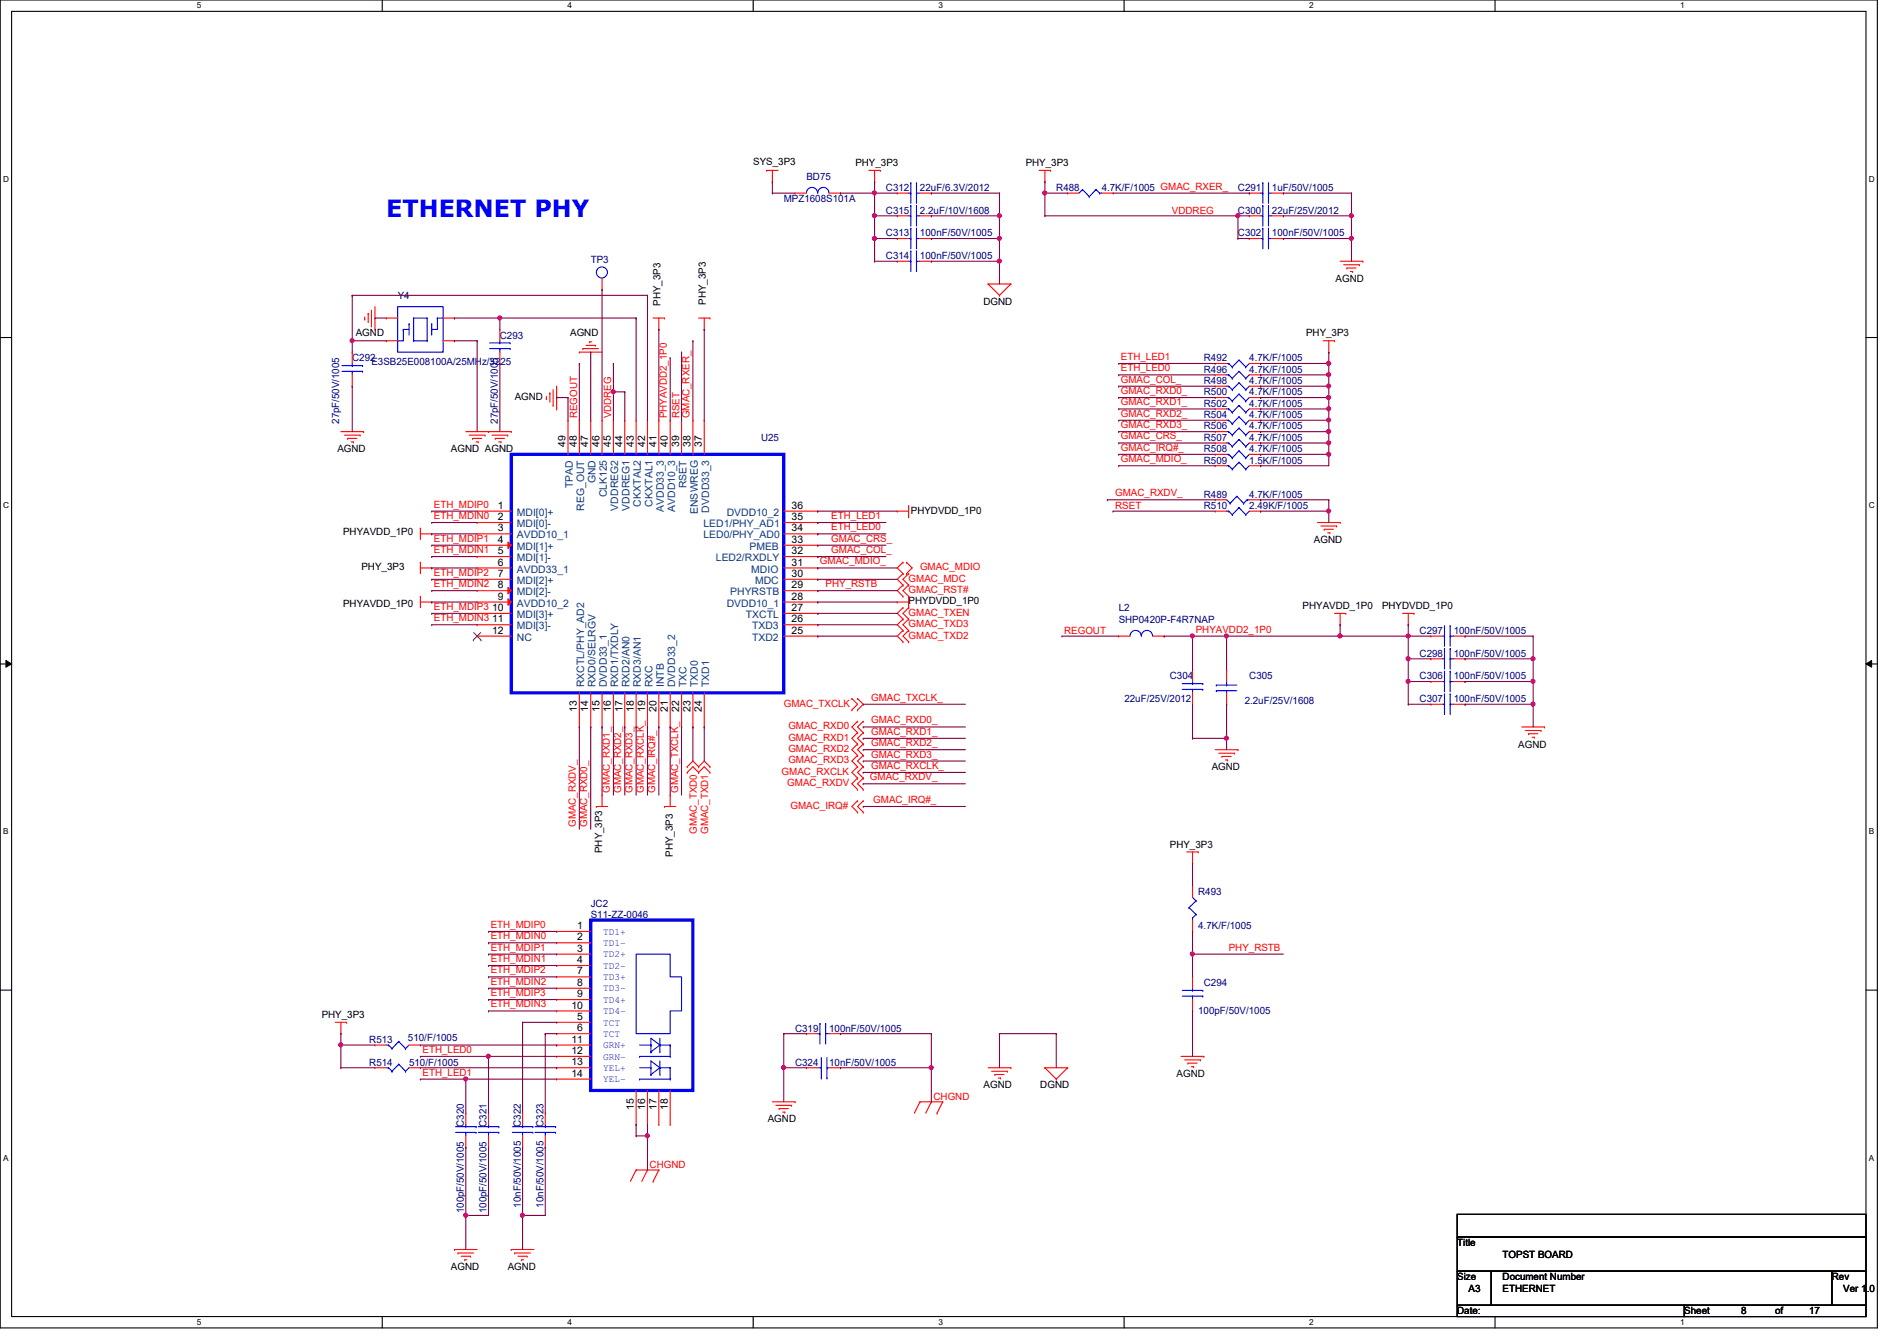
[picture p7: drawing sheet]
<svg xmlns="http://www.w3.org/2000/svg" width="297mm" height="210mm" viewBox="0 0 297 210" stroke-linecap="round" stroke-linejoin="round" font-family="sans-serif">
<defs><g id="words">
<text font-size="3.7" fill="#00f" x="60.5" y="34">ETHERNET PHY</text>
<g font-size="1.6">
<text x="117.9" y="25.8">SYS_3P3</text>
<text x="133.9" y="26">PHY_3P3</text>
<text x="160.6" y="26">PHY_3P3</text>
<text x="103.4" y="47.8" transform="rotate(-90 103.4 47.8)">PHY_3P3</text>
<text x="110.5" y="47.7" transform="rotate(-90 110.5 47.7)">PHY_3P3</text>
<text x="154" y="47.7">DGND</text>
<text x="209.1" y="44.1">AGND</text>
<text x="55.7" y="52.7">AGND</text>
<text x="89.3" y="52.7">AGND</text>
<text x="204.5" y="52.7">PHY_3P3</text>
<text x="80.6" y="62.6">AGND</text>
<text x="52.8" y="70.8">AGND</text>
<text x="70.6" y="70.8">AGND AGND</text>
<text x="88.6" y="69.9" transform="rotate(-90 88.6 69.9)">49</text>
<text x="90.3" y="69.9" transform="rotate(-90 90.3 69.9)">48</text>
<text x="92.1" y="69.9" transform="rotate(-90 92.1 69.9)">47</text>
<text x="93.9" y="69.9" transform="rotate(-90 93.9 69.9)">46</text>
<text x="95.7" y="69.9" transform="rotate(-90 95.7 69.9)">45</text>
<text x="97.4" y="69.9" transform="rotate(-90 97.4 69.9)">44</text>
<text x="99.2" y="69.9" transform="rotate(-90 99.2 69.9)">43</text>
<text x="101" y="69.9" transform="rotate(-90 101 69.9)">42</text>
<text x="102.8" y="69.9" transform="rotate(-90 102.8 69.9)">41</text>
<text x="104.6" y="69.9" transform="rotate(-90 104.6 69.9)">40</text>
<text x="106.3" y="69.9" transform="rotate(-90 106.3 69.9)">39</text>
<text x="108.1" y="69.9" transform="rotate(-90 108.1 69.9)">38</text>
<text x="109.9" y="69.9" transform="rotate(-90 109.9 69.9)">37</text>
<text x="53.7" y="83.8">PHYAVDD_1P0</text>
<text x="77.9" y="79.6">1</text>
<text x="77.9" y="81.4">2</text>
<text x="77.9" y="83.2">3</text>
<text x="123.9" y="83.2">34</text>
<text x="123.9" y="81.4">35</text>
<text x="123.9" y="79.6">36</text>
<text x="142.6" y="80.4">PHYDVDD_1P0</text>
<text x="56.6" y="89.3">PHY_3P3</text>
<text x="77.9" y="85">4</text>
<text x="77.9" y="86.7">5</text>
<text x="77.9" y="88.5">6</text>
<text x="123.9" y="86.7">32</text>
<text x="123.9" y="85">33</text>
<text x="123.9" y="88.5">31</text>
<text x="205.7" y="85">AGND</text>
<text x="53.7" y="95">PHYAVDD_1P0</text>
<text x="77" y="95.6">10</text>
<text x="77.9" y="90.3">7</text>
<text x="77.9" y="92.1">8</text>
<text x="77.9" y="93.9">9</text>
<text x="123.9" y="95.6">27</text>
<text x="123.9" y="93.9">28</text>
<text x="123.9" y="92.1">29</text>
<text x="123.9" y="90.3">30</text>
<text x="142.3" y="94.6">PHYDVDD_1P0</text>
<text x="204" y="95.3">PHYAVDD_1P0</text>
<text x="216.4" y="95.3">PHYDVDD_1P0</text>
<text x="77" y="99.2">12</text>
<text x="77" y="97.4">11</text>
<text x="123.9" y="99.2">25</text>
<text x="123.9" y="97.4">26</text>
<text x="90.3" y="111.5" transform="rotate(-90 90.3 111.5)">13</text>
<text x="92.1" y="111.5" transform="rotate(-90 92.1 111.5)">14</text>
<text x="93.9" y="111.5" transform="rotate(-90 93.9 111.5)">15</text>
<text x="95.7" y="111.5" transform="rotate(-90 95.7 111.5)">16</text>
<text x="97.4" y="111.5" transform="rotate(-90 97.4 111.5)">17</text>
<text x="99.2" y="111.5" transform="rotate(-90 99.2 111.5)">18</text>
<text x="101" y="111.5" transform="rotate(-90 101 111.5)">19</text>
<text x="102.8" y="111.5" transform="rotate(-90 102.8 111.5)">20</text>
<text x="104.6" y="111.5" transform="rotate(-90 104.6 111.5)">21</text>
<text x="106.3" y="111.5" transform="rotate(-90 106.3 111.5)">22</text>
<text x="108.1" y="111.5" transform="rotate(-90 108.1 111.5)">23</text>
<text x="109.9" y="111.5" transform="rotate(-90 109.9 111.5)">24</text>
<text x="237.7" y="117">AGND</text>
<text x="189.7" y="120.6">AGND</text>
<text x="94.3" y="133.5" transform="rotate(-90 94.3 133.5)">PHY_3P3</text>
<text x="105.4" y="134.1" transform="rotate(-90 105.4 134.1)">PHY_3P3</text>
<text x="183.2" y="132.7">PHY_3P3</text>
<text x="90.4" y="145.4">1</text>
<text x="90.4" y="147.2">2</text>
<text x="90.4" y="149">3</text>
<text x="90.4" y="150.7">4</text>
<text x="90.4" y="152.5">7</text>
<text x="90.4" y="154.3">8</text>
<text x="50.4" y="159.3">PHY_3P3</text>
<text x="89.5" y="157.9">10</text>
<text x="90.4" y="159.6">5</text>
<text x="90.4" y="156.1">9</text>
<text x="90.4" y="161.4">6</text>
<text x="89.5" y="163.2">11</text>
<text x="89.5" y="165">12</text>
<text x="89.5" y="166.8">13</text>
<text x="89.5" y="168.5">14</text>
<text x="99.2" y="173.7" transform="rotate(-90 99.2 173.7)">15</text>
<text x="101" y="173.7" transform="rotate(-90 101 173.7)">16</text>
<text x="102.8" y="173.7" transform="rotate(-90 102.8 173.7)">17</text>
<text x="104.6" y="173.7" transform="rotate(-90 104.6 173.7)">18</text>
<text x="154" y="170.3">AGND</text>
<text x="162.9" y="170.3">DGND</text>
<text x="184.2" y="168.6">AGND</text>
<text x="120.2" y="175.7">AGND</text>
<text x="228.2" y="195.1">Title</text>
<text x="235.3" y="196.8">TOPST BOARD</text>
<text x="70.6" y="198.8">AGND</text>
<text x="79.5" y="198.8">AGND</text>
<text x="228.2" y="200.4">Size</text>
<text x="230" y="202.2">A3</text>
<text x="235.3" y="200.4">Document Number</text>
<text x="235.3" y="202.2">ETHERNET</text>
<text x="286.8" y="200.4">Rev</text>
<text x="288.6" y="202.2">Ver 1.0</text>
<text x="228.2" y="205.7">Date:</text>
<text x="263.7" y="205.7">Sheet</text>
<text x="272.6" y="205.7">8</text>
<text x="278" y="205.7">of</text>
<text x="283.3" y="205.7">17</text>
</g>
<g font-size="1.6" fill="#000080">
<text x="126.3" y="28.1">BD75</text>
<text x="138.7" y="29.9">C312</text>
<text x="144.1" y="29.9">22uF/6.3V/2012</text>
<text x="165.4" y="29.9">R488</text>
<text x="172.5" y="29.9">4.7K/F/1005 GMAC_RXER_</text>
<text x="193.8" y="29.9">C291</text>
<text x="199.2" y="29.9">1uF/50V/1005</text>
<text x="122.7" y="31.7">MPZ1608S101A</text>
<text x="138.7" y="33.4">C315</text>
<text x="144.1" y="33.4">2.2uF/10V/1608</text>
<text x="193.8" y="33.4">C300</text>
<text x="199.2" y="33.4">22uF/25V/2012</text>
<text x="92.5" y="41.1">TP3</text>
<text x="138.7" y="37">C313</text>
<text x="138.7" y="40.6">C314</text>
<text x="144.1" y="37">100nF/50V/1005</text>
<text x="144.1" y="40.6">100nF/50V/1005</text>
<text x="193.8" y="37">C302</text>
<text x="199.2" y="37">100nF/50V/1005</text>
<text x="62.3" y="46.8">Y4</text>
<text x="78.3" y="53">C293</text>
<text x="55.2" y="56.6">C292</text>
<text x="58.2" y="57.1">E3SB25E008100A/25MHz/3225</text>
<text x="188.5" y="58.3">R496</text>
<text x="188.5" y="56.6">R492</text>
<text x="195.6" y="58.3">4.7K/F/1005</text>
<text x="195.6" y="56.6">4.7K/F/1005</text>
<text x="188.5" y="65.4">R504</text>
<text x="188.5" y="61.9">R500</text>
<text x="188.5" y="63.7">R502</text>
<text x="188.5" y="60.1">R498</text>
<text x="195.6" y="65.4">4.7K/F/1005</text>
<text x="195.6" y="61.9">4.7K/F/1005</text>
<text x="195.6" y="63.7">4.7K/F/1005</text>
<text x="195.6" y="60.1">4.7K/F/1005</text>
<text x="53.1" y="66.3" transform="rotate(-90 53.1 66.3)">27pF/50V/1005</text>
<text x="78" y="66.3" transform="rotate(-90 78 66.3)">27pF/50V/1005</text>
<text x="119.2" y="69">U25</text>
<text x="188.5" y="69">R507</text>
<text x="188.5" y="70.8">R508</text>
<text x="188.5" y="67.2">R506</text>
<text x="195.6" y="69">4.7K/F/1005</text>
<text x="195.6" y="70.8">4.7K/F/1005</text>
<text x="195.6" y="67.2">4.7K/F/1005</text>
<text x="188.5" y="77.9">R489</text>
<text x="188.5" y="72.6">R509</text>
<text x="195.6" y="77.9">4.7K/F/1005</text>
<text x="195.6" y="72.6">1.5K/F/1005</text>
<text x="188.5" y="79.7">R510</text>
<text x="195.6" y="79.7">2.49K/F/1005</text>
<text x="175.2" y="95.7">L2</text>
<text x="175.2" y="97.5">SHP0420P-F4R7NAP</text>
<text x="222.3" y="99.2">C297</text>
<text x="227.6" y="99.2">100nF/50V/1005</text>
<text x="183.2" y="106.3">C304</text>
<text x="195.6" y="106.3">C305</text>
<text x="222.3" y="106.3">C306</text>
<text x="222.3" y="102.8">C298</text>
<text x="227.6" y="106.3">100nF/50V/1005</text>
<text x="227.6" y="102.8">100nF/50V/1005</text>
<text x="176.1" y="109.9">22uF/25V/2012</text>
<text x="194.9" y="110.2">2.2uF/25V/1608</text>
<text x="222.3" y="109.9">C307</text>
<text x="227.6" y="109.9">100nF/50V/1005</text>
<text x="92.5" y="141.9">JC2</text>
<text x="92.5" y="143.7">S11-ZZ-0046</text>
<text x="187.6" y="140.1">R493</text>
<text x="187.6" y="145.5">4.7K/F/1005</text>
<text x="188.5" y="154.3">C294</text>
<text x="124.5" y="161.5">C319</text>
<text x="129.8" y="161.5">100nF/50V/1005</text>
<text x="187.6" y="158.8">100pF/50V/1005</text>
<text x="57.8" y="163.2">R513</text>
<text x="57.8" y="166.8">R514</text>
<text x="63.9" y="162.9">510/F/1005</text>
<text x="64" y="166.8">510/F/1005</text>
<text x="124.5" y="166.8">C324</text>
<text x="129.8" y="166.8">10nF/50V/1005</text>
<text x="72.6" y="176.4" transform="rotate(-90 72.6 176.4)">C320</text>
<text x="76.2" y="176.4" transform="rotate(-90 76.2 176.4)">C321</text>
<text x="81.5" y="176.4" transform="rotate(-90 81.5 176.4)">C322</text>
<text x="85.1" y="176.4" transform="rotate(-90 85.1 176.4)">C323</text>
<text x="72.6" y="189.9" transform="rotate(-90 72.6 189.9)">100pF/50V/1005</text>
<text x="76.2" y="189.9" transform="rotate(-90 76.2 189.9)">100pF/50V/1005</text>
<text x="81.5" y="189" transform="rotate(-90 81.5 189)">10nF/50V/1005</text>
<text x="85.1" y="189" transform="rotate(-90 85.1 189)">10nF/50V/1005</text>
</g>
<g font-size="1.6" fill="#f00">
<text x="183.5" y="33.4">VDDREG</text>
<text x="175.5" y="58.1">ETH_LED0</text>
<text x="175.5" y="59.9">GMAC_COL_</text>
<text x="175.5" y="56.3">ETH_LED1</text>
<text x="90.4" y="65.4" transform="rotate(-90 90.4 65.4)">REGOUT</text>
<text x="95.7" y="65.4" transform="rotate(-90 95.7 65.4)">VDDREG</text>
<text x="104.4" y="65.4" transform="rotate(-90 104.4 65.4)">PHYAVDD2_1P0</text>
<text x="106.4" y="65.4" transform="rotate(-90 106.4 65.4)">RSET</text>
<text x="107.9" y="65.4" transform="rotate(-90 107.9 65.4)">GMAC_RXER_</text>
<text x="175.5" y="61.7">GMAC_RXD0_</text>
<text x="175.5" y="63.5">GMAC_RXD1_</text>
<text x="175.5" y="65.2">GMAC_RXD2_</text>
<text x="175.5" y="67">GMAC_RXD3_</text>
<text x="175.5" y="68.8">GMAC_CRS_</text>
<text x="175.5" y="70.6">GMAC_IRQ#_</text>
<text x="174.6" y="77.7">GMAC_RXDV_</text>
<text x="175.5" y="72.3">GMAC_MDIO_</text>
<text x="67.9" y="79.5">ETH_MDIP0</text>
<text x="67.9" y="81.2">ETH_MDIN0</text>
<text x="130.2" y="81.2">ETH_LED1</text>
<text x="130.2" y="83">ETH_LED0</text>
<text x="174.6" y="79.7">RSET</text>
<text x="67.9" y="84.8">ETH_MDIP1</text>
<text x="67.9" y="86.6">ETH_MDIN1</text>
<text x="128.4" y="88.3">GMAC_MDIO_</text>
<text x="130.2" y="84.8">GMAC_CRS_</text>
<text x="130.2" y="86.6">GMAC_COL_</text>
<text x="144.1" y="89.3">GMAC_MDIO</text>
<text x="67.9" y="90.1">ETH_MDIP2</text>
<text x="67.9" y="91.9">ETH_MDIN2</text>
<text x="67.9" y="95.5">ETH_MDIP3</text>
<text x="129.3" y="91.9">PHY_RSTB</text>
<text x="142.3" y="91.1">GMAC_MDC</text>
<text x="142.3" y="92.8">GMAC_RST#</text>
<text x="67.9" y="97.2">ETH_MDIN3</text>
<text x="142.3" y="96.4">GMAC_TXEN</text>
<text x="142.3" y="98.2">GMAC_TXD3</text>
<text x="142.3" y="99.9">GMAC_TXD2</text>
<text x="166.6" y="99.2">REGOUT</text>
<text x="187.2" y="99">PHYAVDD2_1P0</text>
<text x="122.7" y="110.6">GMAC_TXCLK</text>
<text x="136.4" y="109.7">GMAC_TXCLK_</text>
<text x="136.4" y="113.2">GMAC_RXD0_</text>
<text x="123.4" y="114.2">GMAC_RXD0</text>
<text x="123.4" y="116">GMAC_RXD1</text>
<text x="123.4" y="117.7">GMAC_RXD2</text>
<text x="123.4" y="119.5">GMAC_RXD3</text>
<text x="136.4" y="115">GMAC_RXD1_</text>
<text x="136.4" y="116.8">GMAC_RXD2_</text>
<text x="136.4" y="118.6">GMAC_RXD3_</text>
<text x="95.5" y="124.1" transform="rotate(-90 95.5 124.1)">GMAC_RXD1_</text>
<text x="97.3" y="124.1" transform="rotate(-90 97.3 124.1)">GMAC_RXD2_</text>
<text x="99.1" y="124.1" transform="rotate(-90 99.1 124.1)">GMAC_RXD3_</text>
<text x="100.8" y="124.1" transform="rotate(-90 100.8 124.1)">GMAC_RXCLK_</text>
<text x="102.6" y="124.1" transform="rotate(-90 102.6 124.1)">GMAC_IRQ#_</text>
<text x="106.2" y="124.1" transform="rotate(-90 106.2 124.1)">GMAC_TXCLK_</text>
<text x="122.4" y="121.3">GMAC_RXCLK</text>
<text x="123.3" y="123.1">GMAC_RXDV</text>
<text x="136.2" y="122.1">GMAC_RXDV_</text>
<text x="136.4" y="120.4">GMAC_RXCLK_</text>
<text x="136.7" y="125.7">GMAC_IRQ#_</text>
<text x="90.2" y="129.5" transform="rotate(-90 90.2 129.5)">GMAC_RXDV_</text>
<text x="91.9" y="129.5" transform="rotate(-90 91.9 129.5)">GMAC_RXD0_</text>
<text x="109.1" y="130.5" transform="rotate(-90 109.1 130.5)">GMAC_TXD0</text>
<text x="110.9" y="130.5" transform="rotate(-90 110.9 130.5)">GMAC_TXD1</text>
<text x="123.8" y="126.6">GMAC_IRQ#</text>
<text x="76.8" y="145.2">ETH_MDIP0</text>
<text x="76.8" y="147">ETH_MDIN0</text>
<text x="76.8" y="148.8">ETH_MDIP1</text>
<text x="192.4" y="148.8">PHY_RSTB</text>
<text x="76.8" y="150.6">ETH_MDIN1</text>
<text x="76.8" y="152.4">ETH_MDIP2</text>
<text x="76.8" y="154.1">ETH_MDIN2</text>
<text x="76.8" y="155.9">ETH_MDIP3</text>
<text x="76.8" y="157.7">ETH_MDIN3</text>
<text x="66.2" y="164.8">ETH_LED0</text>
<text x="66.2" y="168.4">ETH_LED1</text>
<text x="146.2" y="172.1">CHGND</text>
<text x="101.7" y="182.8">CHGND</text>
</g>
<g font-size="1.6" fill="#004080">
<text x="89.7" y="76.4" transform="rotate(-90 89.7 76.4)">TPAD</text>
<text x="93.3" y="75.6" transform="rotate(-90 93.3 75.6)">GND</text>
<text x="95" y="77.9" transform="rotate(-90 95 77.9)">CLK125</text>
<text x="107.5" y="76.4" transform="rotate(-90 107.5 76.4)">RSET</text>
<text x="80.9" y="80.7">MDI[0]+</text>
<text x="80.9" y="82.5">MDI[0]-</text>
<text x="91.5" y="79.9" transform="rotate(-90 91.5 79.9)">REG_OUT</text>
<text x="96.8" y="79.9" transform="rotate(-90 96.8 79.9)">VDDREG2</text>
<text x="98.6" y="79.9" transform="rotate(-90 98.6 79.9)">VDDREG1</text>
<text x="100.4" y="79.3" transform="rotate(-90 100.4 79.3)">CKXTAL2</text>
<text x="102.1" y="79.3" transform="rotate(-90 102.1 79.3)">CKXTAL1</text>
<text x="103.9" y="80.1" transform="rotate(-90 103.9 80.1)">AVDD33_3</text>
<text x="105.7" y="80.1" transform="rotate(-90 105.7 80.1)">AVDD10_3</text>
<text x="109.3" y="80.5" transform="rotate(-90 109.3 80.5)">ENSWREG</text>
<text x="110.1" y="82.5">LED1/PHY_AD1</text>
<text x="111" y="80.2" transform="rotate(-90 111 80.2)">DVDD33_3</text>
<text x="113.8" y="80.7">DVDD10_2</text>
<text x="80.9" y="84.3">AVDD10_1</text>
<text x="80.9" y="86.1">MDI[1]+</text>
<text x="80.9" y="87.8">MDI[1]-</text>
<text x="80.9" y="89.6">AVDD33_1</text>
<text x="110.1" y="84.3">LED0/PHY_AD0</text>
<text x="112.1" y="87.8">LED2/RXDLY</text>
<text x="117.3" y="86.1">PMEB</text>
<text x="117.6" y="89.6">MDIO</text>
<text x="80.9" y="91.4">MDI[2]+</text>
<text x="80.9" y="93.2">MDI[2]-</text>
<text x="80.9" y="95">AVDD10_2</text>
<text x="113.8" y="95">DVDD10_1</text>
<text x="114.3" y="93.2">PHYRSTB</text>
<text x="118.2" y="91.4">MDC</text>
<text x="80.9" y="100.3">NC</text>
<text x="80.9" y="96.7">MDI[3]+</text>
<text x="80.9" y="98.5">MDI[3]-</text>
<text x="116.8" y="96.7">TXCTL</text>
<text x="117.8" y="100.3">TXD2</text>
<text x="117.8" y="98.5">TXD3</text>
<text x="91.5" y="107.6" transform="rotate(-90 91.5 107.6)">RXCTL/PHY_AD2</text>
<text x="93.3" y="107.6" transform="rotate(-90 93.3 107.6)">RXD0/SELRGV</text>
<text x="95" y="107.6" transform="rotate(-90 95 107.6)">DVDD33_1</text>
<text x="96.8" y="107.6" transform="rotate(-90 96.8 107.6)">RXD1/TXDLY</text>
<text x="98.6" y="107.6" transform="rotate(-90 98.6 107.6)">RXD2/AN0</text>
<text x="100.4" y="107.6" transform="rotate(-90 100.4 107.6)">RXD3/AN1</text>
<text x="102.1" y="107.6" transform="rotate(-90 102.1 107.6)">RXC</text>
<text x="103.9" y="107.6" transform="rotate(-90 103.9 107.6)">INTB</text>
<text x="105.7" y="107.6" transform="rotate(-90 105.7 107.6)">DVDD33_2</text>
<text x="107.5" y="107.6" transform="rotate(-90 107.5 107.6)">TXC</text>
<text x="109.3" y="107.6" transform="rotate(-90 109.3 107.6)">TXD0</text>
<text x="111" y="107.6" transform="rotate(-90 111 107.6)">TXD1</text>
</g>
<g font-size="1.6" fill="#00f">
<text x="94.4" y="149.9">TD2+</text>
<text x="94.4" y="146.3">TD1+</text>
<text x="94.4" y="148.1">TD1-</text>
<text x="94.4" y="151.6">TD2-</text>
<text x="94.4" y="155.2">TD3-</text>
<text x="94.4" y="153.4">TD3+</text>
<text x="94.4" y="160.5">TCT</text>
<text x="94.4" y="157">TD4+</text>
<text x="94.4" y="158.7">TD4-</text>
<text x="94.4" y="162.3">TCT</text>
<text x="94.4" y="164.1">GRN+</text>
<text x="94.4" y="165.9">GRN-</text>
<text x="94.4" y="167.6">YEL+</text>
<text x="94.4" y="169.4">YEL-</text>
</g>
<g font-size="1.3">
<text x="30.8" y="1.3">5</text>
<text x="88.9" y="1.3">4</text>
<text x="146.9" y="1.3">3</text>
<text x="205" y="1.3">2</text>
<text x="263.1" y="1.3">1</text>
<text x=".5" y="28.4">D</text>
<text x="292.6" y="28.4">D</text>
<text x=".5" y="79.5">C</text>
<text x="292.6" y="79.5">C</text>
<text x=".5" y="130.6">B</text>
<text x="292.6" y="130.6">B</text>
<text x=".5" y="181.7">A</text>
<text x="292.6" y="181.7">A</text>
<text x="30.8" y="207.4">5</text>
<text x="88.9" y="207.4">4</text>
<text x="146.9" y="207.4">3</text>
<text x="205" y="207.4">2</text>
<text x="263.1" y="207.4">1</text>
</g>
</g></defs>
<path d="M0 0h294v207.9h-294zM1.8 1.8h290.4v204.3h-290.4z" fill="none" stroke="#000" stroke-width=".17"/>
<g fill="#fff">
<path d="M30.8 .2h.7v1.4h-.7z"/>
<path d="M30.8 206.2h.7v1.4h-.7z"/>
</g>
<path d="M59.9 0v1.8M59.9 206.1v1.8" fill="none" stroke="#000" stroke-width=".17"/>
<g fill="#fff">
<path d="M88.9 .2h.6v1.4h-.6z"/>
<path d="M88.9 206.2h.6v1.4h-.6z"/>
</g>
<path d="M117.9 0v1.8M117.9 206.1v1.8" fill="none" stroke="#000" stroke-width=".17"/>
<g fill="#fff">
<path d="M146.9 .2h.7v1.4h-.7z"/>
<path d="M146.9 206.2h.7v1.4h-.7z"/>
</g>
<path d="M176 0v1.8M176 206.1v1.8" fill="none" stroke="#000" stroke-width=".17"/>
<g fill="#fff">
<path d="M205 .2h.7v1.4h-.7z"/>
<path d="M205 206.2h.7v1.4h-.7z"/>
</g>
<path d="M234.1 0v1.8M234.1 206.1v1.8" fill="none" stroke="#000" stroke-width=".17"/>
<g fill="#fff">
<path d="M263.1 .2h.7v1.4h-.7z"/>
<path d="M263.1 206.2h.7v1.4h-.7z"/>
<path d="M.5 27.3h.9v1.4h-.9z"/>
<path d="M292.6 27.3h.9v1.4h-.9z"/>
<path d="M.5 78.4h.9v1.4h-.9z"/>
<path d="M292.6 78.4h.9v1.4h-.9z"/>
</g>
<path d="M0 52.8h1.8M292.2 52.8h1.8" fill="none" stroke="#000" stroke-width=".17"/>
<g fill="#fff">
<path d="M.5 129.5h.8v1.4h-.8z"/>
<path d="M292.6 129.5h.9v1.4h-.9z"/>
</g>
<path d="M0 103.9h1.8M292.2 103.9h1.8" fill="none" stroke="#000" stroke-width=".17"/>
<path d="M.9 103.4l.9 .5-.9 .5zM292.2 103.9l.9-.5v1z" fill="#000"/>
<path d="M.9 103.4l.9 .5-.9 .5zM292.2 103.9l.9-.5v1z" fill="none" stroke="#000" stroke-width=".16"/>
<g fill="#fff">
<path d="M.5 180.5h.8v1.4h-.8z"/>
<path d="M292.6 180.5h.9v1.4h-.9z"/>
</g>
<path d="M0 155h1.8M292.2 155h1.8M228.2 190.1h64v3.5h-64zM228.2 193.6h64v5.4h-64zM228.2 199h5.3v5.3h-5.3zM233.5 199h53.3v5.3h-53.3zM286.8 199h5.4v5.3h-5.4zM228.2 204.3h35.5v1.8h-35.5zM263.7 204.3h28.5v1.8h-28.5z" fill="none" stroke="#000" stroke-width=".17"/>
<g fill="none" stroke="#f00" stroke-width=".17">
<path d="M120.1 26.7h.1M120.1 26.7h1.7M120.9 28.4h.1M120.9 26.7v1.7M124.5 30.2h.1M124.5 30.2h1.8M129.8 30.2h1.8M131.6 30.2h.1M136.1 26.7h1.7M136.9 28.4h.1M136.9 26.7v1.7M137.8 26.7h.1"/>
<path d="M140.5 30.2h.1M140.5 33.8h.1M140.5 30.2h1.8M140.5 33.8h1.8M144.1 30.2h1.7M144.1 33.8h1.7M145.8 30.2h.1M145.8 33.8h.1M162.7 26.7h1.8M163.6 28.4h.1M163.6 26.7v1.7M164.5 26.7h.1"/>
<path d="M167.2 30.2h.1M167.2 30.2h1.7M172.5 30.2h1.8M174.3 30.2h.1M195.6 30.2h.1M195.6 33.8h.1M195.6 30.2h1.8M195.6 33.8h1.8M199.2 30.2h1.8M199.2 33.8h1.8M201 30.2h.1M201 33.8h.1"/>
<path d="M55.2 55.1h.1M55.2 55.1v1.8M55.2 58.7v1.8M57.1 50h.1M57.1 49.6v.4M57.7 49.1h.1M57.7 49.1v1.4M58.2 51h.1M58.2 48.6v2.4M58.7 51.6h.1M58.7 48v3.6M90.7 55.1h.1"/>
<path d="M90.7 55.1h3.6M91.3 54.6h.1M91.3 54.6h2.4M91.8 54.1h1.4M92.3 53.5h.1M92.3 53.5h.4M93.2 54.1h.1M102.3 49.8h1.8M103.2 51.6h.1M103.2 49.8v1.8M104.1 49.8h.1M109.4 49.8h1.8"/>
<path d="M110.3 51.6h.1M110.3 49.8v1.8M111.2 49.8h.1M154.7 44.4h.1M154.7 44.4h3.6M154.7 44.4l1.8 1.8M156.5 46.2h.1M158.3 44.4h.1M158.3 44.4l-1.8 1.8M190.3 58.7h.1M190.3 56.9h.1M190.3 58.7h1.8"/>
<path d="M190.3 56.9h1.8M195.6 58.7h1.8M195.6 56.9h1.8M197.4 58.7h.1M197.4 56.9h.1M207.2 53.3h1.8M208.1 55.1h.1M208.1 53.3v1.8M209 53.3h.1M209.8 40.9h3.6M210.4 41.4h2.4M210.9 42h.1"/>
<path d="M210.9 42h1.4M211.5 42.5h.3M211.8 42.5h.1M212.8 41.4h.1M213.4 40.9h.1M53.4 67.6h3.5M53.9 68.1h2.5M54.4 68.6h.1M54.4 68.6h1.5M55 69.2h.3M55.2 60.5h.1M55.3 69.2h.1"/>
<path d="M56.4 68.1h.1M56.9 67.6h.1M72.9 67.6h7.1M73.5 68.1h2.4M74 68.6h.1M74 68.6h1.4M74.5 69.2h.4M74.9 69.2h.1M75.9 68.1h.1M76.5 67.6h.1M77 68.1h2.5M77.6 68.6h.1"/>
<path d="M77.6 68.6h1.4M78.1 69.2h.3M78.4 69.2h.1M79.5 68.1h.1M80 67.6h.1M85.6 62.4h.1M85.6 62.1v.3M86.1 61.5h.1M86.1 61.5v1.4M86.6 63.5h.1M86.6 61v2.5M87.2 64h.1"/>
<path d="M87.2 60.5v3.5M142.3 79.1v1.8M190.3 69.3h.1M190.3 78.2h.1M190.3 65.8h.1M190.3 71.1h.1M190.3 69.3h1.8M190.3 78.2h1.8M190.3 65.8h1.8M190.3 71.1h1.8M195.6 69.3h1.8M195.6 78.2h1.8"/>
<path d="M195.6 65.8h1.8M195.6 71.1h1.8M197.4 69.3h.1M197.4 78.2h.1M197.4 65.8h.1M197.4 71.1h.1M65.8 82.7h.1M65.8 88h.1M65.8 93.3h.1M65.8 83.6h1.8M65.8 82.7v1.8M65.8 88v1.8"/>
<path d="M65.8 93.3v1.8M65.8 88.9h1.8M65.8 94.2h1.8M67.6 83.6h.1M67.6 88.9h.1M67.6 94.2h.1M74.7 80h.1M74.7 81.8h.1M74.7 83.6h.1M74.7 81.8h5.3M74.7 80h5.3M74.7 83.6h5.3"/>
<path d="M140.5 80h.1M140.5 94.2h.1M140.5 80h1.8M140.5 94.2h1.8M141.4 88h.1M141.4 89.8h.1M141.4 91.6h.1M141.4 93.3h.1M141.4 96.9h.1M141.4 95.1h.1M141.4 98.7h.1M141.4 88l-.9 .9 .9 .9"/>
<path d="M141.4 89.8l-.9 .9 .9 .9M141.4 91.6l-.9 .9 .9 .8M141.4 95.1l-.9 .9 .9 .9M141.4 96.9l-.9 .9 .9 .9M141.4 98.7l-.9 .9 .9 .9M141.9 88h.1M141.9 89.8h.1M141.9 88l.9 .9-.9 .9M142.3 80.9h.1M142.3 95.1h.1M142.3 89.8h.1M142.3 91.6h.1"/>
<path d="M142.3 93.3h.1M142.3 96.9h.1M142.3 98.7h.1M142.3 93.3v1.8M142.3 89.8l-.9 .9 .9 .9M142.3 91.6l-.9 .9 .9 .8M142.3 95.1l-.9 .9 .9 .9M142.3 96.9l-.9 .9 .9 .9M142.3 98.7l-.9 .9 .9 .9M175.2 99.6h.1M175.2 99.6h1.7M180.5 99.6h1.8"/>
<path d="M182.3 99.6h.1M190.3 80h.1M190.3 80h1.8M195.6 80h1.8M197.4 80h.1M206.3 81.8h3.5M206.8 82.3h2.5M207.3 82.8h.1M207.3 82.8h1.5M207.9 83.4h.3M208.2 83.4h.1M209 96h1.7"/>
<path d="M209.3 82.3h.1M209.8 81.8h.1M209.8 97.8h.1M209.8 96v1.8M210.7 96h.1M219.6 96h1.8M220.5 97.8h.1M220.5 96v1.8M221.4 96h.1M133.4 109.3h.1M133.4 111.1h.1M133.4 109.3l.9 .9-.9 .9"/>
<path d="M134.3 111.1h.1M134.3 109.3h.1M134.3 112.9h.1M134.3 114.7h.1M134.3 116.5h.1M134.3 118.2h.1M134.3 109.3l.9 .9-.9 .9M134.3 112.9l-.9 .9 .9 .9M134.3 114.7l-.9 .9 .9 .9M134.3 116.5l-.9 .8 .9 .9M134.3 118.2l-.9 .9 .9 .9M135.2 112.9h.1"/>
<path d="M135.2 114.7h.1M135.2 116.5h.1M135.2 118.2h.1M135.2 112.9l-.9 .9 .9 .9M135.2 114.7l-.9 .9 .9 .9M135.2 116.5l-.9 .8 .9 .9M135.2 118.2l-.9 .9 .9 .9M141.4 100.5h.1M142.3 100.5h.1M186.7 104.9h.1M186.7 110.2h.1M186.7 104.9v1.8"/>
<path d="M186.7 108.5v1.7M190.3 117.3h3.5M190.8 117.9h2.5M191.3 118.4h.1M191.3 118.4h1.5M191.9 119h.3M192.2 119h.1M193.3 117.9h.1M193.8 117.3h.1M224.1 106.7h.1M224.1 110.2h.1M224.1 106.7h1.7"/>
<path d="M224.1 110.2h1.7M227.6 106.7h1.8M227.6 110.2h1.8M229.4 106.7h.1M229.4 110.2h.1M238.3 113.8h3.5M238.8 114.3h2.5M239.3 114.9h.1M239.3 114.9h1.5M239.9 115.4h.3M240.2 115.4h.1M241.3 114.3h.1"/>
<path d="M241.8 113.8h.1M93.4 126.2h.1M93.4 126.2h1.8M94.3 124.5h.1M94.3 124.5v1.7M104.1 126.2h.1M104.1 126.2h1.7M104.9 124.5h.1M104.9 124.5v1.7M107.6 120h.1M107.6 120.9h.1M107.6 120l.9-.9 .9 .9"/>
<path d="M107.6 120.9l.9-.9 .9 .9M109.4 120h.1M109.4 120.9h.1M109.4 120l.9-.9 .9 .9M109.4 120.9l.9-.9 .9 .9M111.2 120h.1M111.2 120.9h.1M134.3 120h.1M134.3 121.8h.1M134.3 123.6h.1M134.3 125.3h.1M134.3 127.1h.1"/>
<path d="M134.3 120l-.9 .9 .9 .9M134.3 121.8l-.9 .9 .9 .9M134.3 125.3l-.9 .9 .9 .9M135.2 120h.1M135.2 121.8h.1M135.2 123.6h.1M135.2 125.3h.1M135.2 127.1h.1M135.2 120l-.9 .9 .9 .9M135.2 121.8l-.9 .9 .9 .9M135.2 125.3l-.9 .9 .9 .9M185.8 133.3h1.8"/>
<path d="M186.7 135.1h.1M186.7 138.7h.1M186.7 133.3v1.8M186.7 138.7v1.8M187.6 133.3h.1M186.7 145.8h.1M186.7 144v1.8M52.5 160h1.8M53.4 161.8h.1M53.4 160v1.8M54.3 160h.1M58.7 163.6h.1"/>
<path d="M58.7 167.1h.1M58.7 167.1h1.8M58.7 163.6h1.8M64 167.1h1.8M64 163.6h1.8M65.8 163.6h.1M65.8 167.1h.1M76.5 174.2h.1M76.5 179.6h.1M76.5 174.2v1.8M76.5 177.8v1.8M85.4 174.2h.1"/>
<path d="M85.4 179.6h.1M85.4 174.2v1.8M85.4 177.8v1.8M120.9 172.5h3.6M121.5 173h2.4M122 173.5h.1M122 173.5h1.4M122.6 174.1h.3M122.9 174.1h.1M123.9 173h.1M124.5 172.5h.1M126.3 161.8h.1"/>
<path d="M126.3 161.8h1.8M129.8 161.8h1.8M131.6 161.8h.1M144.1 172.5h.1M144.1 172.5h3.5M144.1 172.5l-.9 1.7M145.8 172.5h.1M145.8 172.5l-.9 1.7M146.7 174.2h.1M147.6 172.5h.1M147.6 172.5l-.9 1.7M154.7 167.1h3.6"/>
<path d="M155.3 167.7h2.4M155.8 168.2h.1M155.8 168.2h1.4M156.3 168.7h.4M156.7 168.7h.1M157.7 167.7h.1M158.3 167.1h.1M163.6 167.1h.1M163.6 167.1h3.6M163.6 167.1l1.8 1.8M165.4 168.9h.1M167.2 167.1h.1"/>
<path d="M167.2 167.1l-1.8 1.8M185 165.4h3.5M185.5 165.9h2.5M186 166.4h.1M186 166.4h1.4M186.6 167h.3M186.9 167h.1M188 165.9h.1M188.5 165.4h.1M71.2 195.6h.1M71.2 195.6h3.5M71.7 196.1h.1"/>
<path d="M71.7 196.1h2.5M72.2 196.6h1.5M72.8 197.2h.1M72.8 197.2h.3M73.7 196.6h.1M80 195.6h.1M80 195.6h3.6M80.6 196.1h.1M80.6 196.1h2.5M81.1 196.6h1.4M81.7 197.2h.1M81.7 197.2h.3"/>
<path d="M82.5 196.6h.1M99.6 183.1h.1M99.6 183.1l-.9 1.8M99.6 183.1h3.6M101.4 183.1h.1M101.4 183.1l-.9 1.8M102.3 184.9h.1M103.2 183.1h.1M103.2 183.1l-.9 1.8"/>
</g>
<g fill="none" stroke="#00f" stroke-width=".17">
<path d="M126.3 30.2a.87 .87 0 0 1 .8-.9 .87 .87 0 0 1 .9 .9M128.1 30.2a.87 .87 0 0 1 .8-.9 .87 .87 0 0 1 .9 .9M142.3 30.2h.3M142.3 33.8h.3M142.6 30.2h.1M142.6 28.6h.1M142.6 33.8h.1M142.6 32.2h.1M142.6 28.6v3.2M142.6 32.2v3.2M143.5 28.6h.1M143.5 30.2h.1"/>
<path d="M143.5 32.2h.1M143.5 33.8h.1M143.5 30.2h.6M143.5 28.6v3.2M143.5 32.2v3.2M143.5 33.8h.6M169.5 29.7h.1M169.5 29.7l-.6 .5M169.5 29.7l1.1 1.1M170.6 30.8h.1M171.6 29.7h.1M171.6 29.7l-1 1.1"/>
<path d="M171.6 29.7l.6 .5M172.2 30.2h.1M172.2 30.2h.3M172.5 30.2h.1M197.4 30.2h.3M197.4 33.8h.3M197.7 30.2h.1M197.7 28.6h.1M197.7 33.8h.1M197.7 32.2h.1M197.7 28.6v3.2M197.7 32.2v3.2"/>
<path d="M198.6 28.6h.1M198.6 30.2h.1M198.6 32.2h.1M198.6 33.8h.1M198.6 30.2h.6M198.6 28.6v3.2M198.6 32.2v3.2M198.6 33.8h.6M53.5 58.1h3.3M53.5 57.2h3.3M55.2 57.2h.1M55.2 58.1h.1"/>
<path d="M55.2 56.9v.3M55.2 58.1v.6M56.8 58.1h.1M56.8 57.2h.1M192.1 58.7h.1M192.1 56.9h.1M192.1 58.7h.3M192.1 56.9h.3M192.4 58.7h.1M192.4 56.9h.1M192.4 58.7l.6 .5M192.4 56.9l.6 .5"/>
<path d="M193 59.2h.1M193 57.4h.1M194 58.1h.1M194 56.3h.1M194 58.1l1.1 1.1M194 58.1l-1 1.1M194 56.3l1.1 1.1M194 56.3l-1 1.1M195.1 59.2h.1M195.1 57.4h.1M195.6 58.7l-.5 .5M195.6 56.9l-.5 .5"/>
<path d="M192.1 69.3h.1M192.1 65.8h.1M192.1 71.1h.1M192.1 69.3h.3M192.1 78.2l.5 .6M192.1 65.8h.3M192.1 71.1h.3M192.4 69.3h.1M192.4 65.8h.1M192.4 71.1h.1M192.4 69.3l.6 .6M192.4 65.8l.6 .5"/>
<path d="M192.4 71.1l.6 .6M192.6 78.8h.1M193 69.9h.1M193 66.3h.1M193 71.7h.1M193.7 77.7h.1M193.7 77.7l-1.1 1.1M193.7 77.7l1 1.1M194 68.8h.1M194 65.2h.1M194 70.6h.1M194 79.5h.1"/>
<path d="M194 68.8l1.1 1.1M194 68.8l-1 1.1M194 65.2l1.1 1.1M194 65.2l-1 1.1M194 70.6l1.1 1.1M194 70.6l-1 1.1M194 79.5l1.1 1.1M194 79.5l-1 1.1M194.7 78.8h.1M195.1 69.9h.1M195.1 66.3h.1M195.1 71.7h.1"/>
<path d="M195.3 78.2h.1M195.3 78.2l-.6 .6M195.3 78.2h.3M195.6 78.2h.1M195.6 69.3l-.5 .6M195.6 65.8l-.5 .5M195.6 71.1l-.5 .6M176.9 99.6a.87 .87 0 0 1 .9-.9 .87 .87 0 0 1 .9 .9M178.7 99.6a.87 .87 0 0 1 .9-.9 .87 .87 0 0 1 .9 .9M192.1 80h.1M192.1 80h.3M192.4 80h.1"/>
<path d="M192.4 80l.6 .6M193 80.6h.1M195.1 80.6h.1M195.6 80l-.5 .6M185.1 107.9h3.2M185.1 107h3.2M186.7 107h.1M186.7 107.9h.1M186.7 106.7v.3M186.7 107.9v.6M188.3 107.9h.1M188.3 107h.1"/>
<path d="M225.8 106.7h.4M225.8 110.2h.4M226.2 106.7h.1M226.2 105.1h.1M226.2 110.2h.1M226.2 108.6h.1M226.2 105.1v3.2M226.2 108.6v3.2M227.1 105.1h.1M227.1 106.7h.1M227.1 108.6h.1M227.1 110.2h.1"/>
<path d="M227.1 106.7h.5M227.1 105.1v3.2M227.1 108.6v3.2M227.1 110.2h.5M186.2 142.1h.1M186.2 142.1l1.1 1M186.7 144h.1M186.7 143.7h.1M186.7 140.5l.6 .5M186.7 143.7v.3M187.3 141h.1M187.3 143.1h.1"/>
<path d="M187.3 141l-1.1 1.1M187.3 143.1l-.6 .6M60.5 163.6h.1M60.5 167.1h.1M60.5 163.6h.3M60.5 167.1h.3M60.8 163.6h.1M60.8 167.1h.1M60.8 163.6l.6 .5M60.8 167.1l.6 .6M61.4 164.1h.1M61.4 167.7h.1"/>
<path d="M62.4 163h.1M62.4 166.6h.1M62.4 163l1.1 1.1M62.4 163l-1 1.1M62.4 166.6l1.1 1.1M62.4 166.6l-1 1.1M63.5 164.1h.1M63.5 167.7h.1M64 163.6l-.5 .5M64 167.1l-.5 .6M74.9 177.2h3.2M74.9 176.4h3.2"/>
<path d="M76.5 176.4h.1M76.5 177.2h.1M76.5 176v.4M76.5 177.2v.6M78.1 177.2h.1M78.1 176.4h.1M83.8 177.2h3.2M83.8 176.4h3.2M85.4 176.4h.1M85.4 177.2h.1M85.4 176v.4M85.4 177.2v.6"/>
<path d="M87 177.2h.1M87 176.4h.1M128.1 161.8h.3M128.4 161.8h.1M128.4 160.2h.1M128.4 160.2v3.2M129.3 160.2h.1M129.3 161.8h.1M129.3 161.8h.5M129.3 160.2v3.2"/>
</g>
<path d="M80 71.1h42.7v37.4h-42.7z" fill="none" stroke="#00f" stroke-width=".51"/>
<path d="M79.5 84.8l.5 .5-.5 .6z" fill="#f00"/>
<path d="M74.7 85.3h.1M74.7 87.1h.1M74.7 88.9h.1M74.7 99.6h.1M74.7 90.7h.1M74.7 85.3h5.3M74.7 87.1h5.3M74.7 88.9h5.3M74.7 99.6h5.3M74.7 90.7h5.3M79.5 84.8l.5 .5-.5 .6z" fill="none" stroke="#f00" stroke-width=".17"/>
<path d="M74.2 99l1.1 1.2M75.3 99l-1.2 1.2M74.1 100.2h.1M75.3 100.2h.1" fill="none" stroke="#804000" stroke-width=".16"/>
<path d="M79.5 91.9l.5 .6-.5 .5z" fill="#f00"/>
<path d="M74.7 92.5h.1M74.7 92.5h5.3M79.5 91.9l.5 .6-.5 .5z" fill="none" stroke="#f00" stroke-width=".17"/>
<path d="M79.5 93.7l.5 .5-.5 .5z" fill="#f00"/>
<g fill="none" stroke="#f00" stroke-width=".17">
<path d="M140.5 37.3h.1M140.5 37.3h1.8M144.1 37.3h1.7M145.8 37.3h.1M195.6 37.3h.1M195.6 37.3h1.8M199.2 37.3h1.8M201 37.3h.1M60.5 53.3h.1M60.5 49.8h.1M60.5 49.8h1.8M60.5 53.3h1.8"/>
<path d="M69.4 49.8h1.8M69.4 53.3h1.8M71.2 49.8h.1M71.2 53.3h.1M78.3 51.6h.1M78.3 56.9h.1M78.3 51.6v1.7M78.3 55.1v1.8M94.3 45.3h.1M94.3 43.6v1.7M140.5 40.9h.1M140.5 40.9h1.8"/>
<path d="M144.1 40.9h1.7M145.8 40.9h.1M88.9 65.8h.1M88.9 65.8v5.3M90.7 65.8h.1M90.7 65.8v5.3M92.5 65.8h.1M92.5 65.8v5.3M94.3 65.8h.1M94.3 65.8v5.3M96.1 65.8h.1M96.1 65.8v5.3"/>
<path d="M97.8 65.8h.1M97.8 65.8v5.3M99.6 65.8h.1M99.6 65.8v5.3M101.4 65.8h.1M101.4 65.8v5.3M103.2 65.8h.1M103.2 65.8v5.3M104.9 65.8h.1M104.9 65.8v5.3M106.7 65.8h.1M106.7 65.8v5.3"/>
<path d="M108.5 65.8h.1M108.5 65.8v5.3M110.3 65.8h.1M110.3 65.8v5.3M190.3 72.9h.1M190.3 62.2h.1M190.3 64h.1M190.3 67.6h.1M190.3 60.5h.1M190.3 72.9h1.8M190.3 62.2h1.8M190.3 64h1.8"/>
<path d="M190.3 67.6h1.8M190.3 60.5h1.8M195.6 72.9h1.8M195.6 62.2h1.8M195.6 64h1.8M195.6 67.6h1.8M195.6 60.5h1.8M197.4 72.9h.1M197.4 62.2h.1M197.4 64h.1M197.4 67.6h.1M197.4 60.5h.1"/>
<path d="M74.7 94.2h.1M74.7 96h.1M74.7 97.8h.1M74.7 94.2h5.3M74.7 96h5.3M74.7 97.8h5.3M79.5 93.7l.5 .5-.5 .5zM122.7 94.2h5.4M122.7 96h5.4M122.7 97.8h5.4M122.7 99.6h5.4M122.7 92.5h5.4"/>
<path d="M122.7 90.7h5.4M122.7 87.1h5.4M122.7 85.3h5.4M122.7 83.6h5.4M122.7 81.8h5.4M122.7 80h5.4M122.7 88.9h5.4M128.1 99.6h.1M128.1 97.8h.1M128.1 96h.1M128.1 94.2h.1M128.1 92.5h.1"/>
<path d="M128.1 90.7h.1M128.1 87.1h.1M128.1 85.3h.1M128.1 83.6h.1M128.1 81.8h.1M128.1 80h.1M128.1 88.9h.1M224.1 99.6h.1M224.1 99.6h1.7M227.6 99.6h1.8M229.4 99.6h.1M90.7 113.8h.1"/>
<path d="M90.7 108.5v5.3M92.5 113.8h.1M92.5 108.5v5.3M94.3 113.8h.1M94.3 108.5v5.3M96.1 113.8h.1M96.1 108.5v5.3M97.8 113.8h.1M97.8 108.5v5.3M99.6 113.8h.1M99.6 108.5v5.3M101.4 113.8h.1"/>
<path d="M101.4 108.5v5.3M103.2 113.8h.1M103.2 108.5v5.3M104.9 113.8h.1M104.9 108.5v5.3M106.7 113.8h.1M106.7 108.5v5.3M108.5 113.8h.1M108.5 108.5v5.3M110.3 113.8h.1M110.3 108.5v5.3M192.1 110.2h.1"/>
<path d="M192.1 104.9h.1M192.1 104.9v1.8M192.1 108.5v1.7M224.1 103.1h.1M224.1 103.1h1.7M227.6 103.1h1.8M229.4 103.1h.1M87.2 145.8h.1M87.2 147.6h.1M87.2 149.4h.1M87.2 151.1h.1M87.2 152.9h.1"/>
<path d="M87.2 154.7h.1M87.2 156.5h.1M87.2 158.2h.1M87.2 145.8h5.3M87.2 147.6h5.3M87.2 149.4h5.3M87.2 151.1h5.3M87.2 152.9h5.3M87.2 154.7h5.3M87.2 156.5h5.3M87.2 158.2h5.3M186.7 152.9h.1"/>
<path d="M186.7 158.2h.1M186.7 152.9v1.8M186.7 156.5v1.7M72.9 174.2h.1M72.9 179.6h.1M72.9 174.2v1.8M72.9 177.8v1.8M81.8 174.2h.1M81.8 179.6h.1M81.8 174.2v1.8M81.8 177.8v1.8M87.2 160h.1"/>
<path d="M87.2 163.6h.1M87.2 165.4h.1M87.2 167.1h.1M87.2 168.9h.1M87.2 161.8h.1M87.2 160h5.3M87.2 163.6h5.3M87.2 165.4h5.3M87.2 167.1h5.3M87.2 168.9h5.3M87.2 161.8h5.3M99.6 176h.1"/>
<path d="M99.6 170.7v5.3M101.4 176h.1M101.4 170.7v5.3M103.2 176h.1M103.2 170.7v5.3M104.9 176h.1M104.9 170.7v5.3M126.3 167.1h.1M126.3 167.1h1.8M129.8 167.1h1.8M131.6 167.1h.1"/>
</g>
<g fill="none" stroke="#00f" stroke-width=".17">
<path d="M142.3 37.3h.3M142.6 37.3h.1M142.6 35.7h.1M142.6 39.3h.1M142.6 35.7v3.2M142.6 39.3v3.2M143.5 35.7h.1M143.5 37.3h.1M143.5 39.3h.1M143.5 37.3h.6M143.5 35.7v3.2M143.5 39.3v3.2"/>
<path d="M197.4 37.3h.3M197.7 37.3h.1M197.7 35.7h.1M197.7 35.7v3.2M198.6 35.7h.1M198.6 37.3h.1M198.6 37.3h.6M198.6 35.7v3.2M62.3 48h7.1v7.1h-7.1zM62.3 53.3h.1M63.2 51.6h.1M63.2 51.6v1.7h-.9"/>
<path d="M63.2 51.6h.8M64 50.7h.1M64 50.7v1.8M64.8 49.8h.1M64.8 53.3h.1M64.8 49.8h2.1M64.8 49.8v3.5M64.8 53.3h2.1M66.9 49.8h.1M66.9 53.3h.1M66.9 49.8v3.5M67.6 50.7h.1"/>
<path d="M67.6 51.6h.1M67.6 50.7v1.8M68.5 49.8h.1M68.5 49.8h.9M68.5 49.8v1.8h-.9M76.7 54.6h3.2M76.7 53.7h3.2M78.3 53.7h.1M78.3 54.6h.1M78.3 53.3v.4M78.3 54.6v.5M79.9 54.6h.1"/>
<path d="M79.9 53.7h.1M142.3 40.9h.3M142.6 40.9h.1M143.5 40.9h.1M143.5 40.9h.6M194 59.9h.1M194 59.9l1.1 1.1M194 59.9l-1 1.1M192.1 72.9h.1M192.1 62.2h.1M192.1 64h.1M192.1 67.6h.1"/>
<path d="M192.1 60.5h.1M192.1 72.9h.3M192.1 62.2h.3M192.1 64h.3M192.1 67.6h.3M192.1 60.5h.3M192.4 72.9h.1M192.4 62.2h.1M192.4 64h.1M192.4 67.6h.1M192.4 60.5h.1M192.4 72.9l.6 .5"/>
<path d="M192.4 62.2l.6 .6M192.4 64l.6 .6M192.4 67.6l.6 .5M192.4 60.5l.6 .5M193 73.4h.1M193 62.8h.1M193 64.6h.1M193 68.1h.1M193 61h.1M194 72.3h.1M194 61.7h.1M194 63.5h.1"/>
<path d="M194 67h.1M194 72.3l1.1 1.1M194 72.3l-1 1.1M194 61.7l1.1 1.1M194 61.7l-1 1.1M194 63.5l1.1 1.1M194 63.5l-1 1.1M194 67l1.1 1.1M194 67l-1 1.1M195.1 73.4h.1M195.1 62.8h.1M195.1 64.6h.1"/>
<path d="M195.1 68.1h.1M195.1 61h.1M195.6 72.9l-.5 .5M195.6 62.2l-.5 .6M195.6 64l-.5 .6M195.6 67.6l-.5 .5M195.6 60.5l-.5 .5M225.8 99.6h.4M226.2 99.6h.1M226.2 98h.1M226.2 98v3.2M227.1 98h.1"/>
<path d="M227.1 99.6h.1M227.1 98v3.2M227.1 99.6h.5M190.5 107.2h.1M190.5 108.1h.1M190.5 107.2h3.2M190.5 108.1h3.2M192.1 108.1h.1M192.1 107.2h.1M192.1 106.7v.5M192.1 108.1v.4M225.8 103.1h.4"/>
<path d="M226.2 103.1h.1M226.2 101.5h.1M226.2 101.5v3.2M227.1 101.5h.1M227.1 103.1h.1M227.1 103.1h.5M227.1 101.5v3.2M99.6 149.4h5.3v3.5h1.8v5.3h-1.8v3.6h-5.3zM185.1 155.9h3.2M185.1 155h3.2M186.7 155h.1M186.7 155.9h.1"/>
<path d="M186.7 154.7v.3M186.7 155.9v.6M188.3 155.9h.1M188.3 155h.1M71.3 177.2h3.2M71.3 176.4h3.2M72.9 176.4h.1M72.9 177.2h.1M72.9 176v.4M72.9 177.2v.6M74.5 177.2h.1M74.5 176.4h.1"/>
<path d="M80.2 177.2h3.2M80.2 176.4h3.2M81.8 176.4h.1M81.8 177.2h.1M81.8 176v.4M81.8 177.2v.6M83.4 177.2h.1M83.4 176.4h.1M100.2 165.4h.1M100.2 168.9h.1M100.2 163.6h1.7M100.2 165.4h4.7"/>
<path d="M100.2 168.9h4.7M100.2 167.1h1.7M101.9 163.6h.1M101.9 164.6h.1M101.9 168.2h.1M101.9 167.1h.1M103.3 163.6h.1M103.3 164.6h.1M103.3 168.2h.1M103.3 167.1h.1M103.3 163.6l-1.4-1.1v2.1M103.3 163.6h1.6"/>
<path d="M103.3 167.1l-1.4-1v2.1M103.3 162.5v2.1M103.3 166.1v2.1M103.3 163.6l-1.4 1M103.3 167.1l-1.4 1.1M103.3 167.1h1.6M104.9 163.6h.1M104.9 165.4h.1M104.9 167.1h.1M104.9 168.9h.1M104.9 163.6v1.8M104.9 167.1v1.8"/>
<path d="M128.1 167.1h.5M128.6 168.7h.1M128.6 167.1h.1M128.6 165.5v3.2M129.5 167.1h.1M129.5 168.7h.1M129.5 167.1h.3M129.5 165.5v3.2"/>
<circle cx="94.3" cy="42.6" r=".87"/>
</g>
<path d="M92.5 144h16v26.7h-16z" fill="none" stroke="#00f" stroke-width=".51"/>
<g fill="none" stroke="#800040" stroke-width=".17">
<path d="M163.6 28.4h.1M163.6 28.4v1.8M174.3 30.2h21.3M195.6 30.2h.1M55.2 46.2h.1M55.2 46.2v7.1M55.2 46.2h46.2M58.7 49.8h.1M58.7 49.8h1.8M71.2 49.8h.1M71.2 49.8h7.1M94.3 45.3h.1"/>
<path d="M94.3 45.3v20.5M101.4 46.2h.1M101.4 46.2v19.6M208.1 55.1h.1M208.1 55.1v1.8M173.4 78.2h.1M173.4 78.2h16.9M186.7 135.1h.1M186.7 135.1v3.6"/>
</g>
<circle cx="78.2" cy="49.8" r=".32" fill="#f0f"/>
<circle cx="78.2" cy="49.8" r=".32" fill="none" stroke="#f0f" stroke-width=".17"/>
<path d="M78.3 49.8h.1M78.3 49.8v1.8M78.3 49.8h21.3M99.6 49.8h.1M99.6 49.8v16M197.4 56.9h.1M197.4 56.9h10.7" fill="none" stroke="#800040" stroke-width=".17"/>
<circle cx="208" cy="56.9" r=".32" fill="#f0f"/>
<circle cx="208" cy="56.9" r=".32" fill="none" stroke="#f0f" stroke-width=".17"/>
<path d="M103.2 51.6h.1M103.2 51.6v14.2M110.3 51.6h.1M110.3 51.6v14.2M175.2 58.7h.1M175.2 58.7h15.1M197.4 58.7h.1M208.1 56.9h.1M208.1 56.9v1.8h-10.7" fill="none" stroke="#800040" stroke-width=".17"/>
<circle cx="208" cy="58.6" r=".32" fill="#f0f"/>
<circle cx="208" cy="58.6" r=".32" fill="none" stroke="#f0f" stroke-width=".17"/>
<path d="M208.1 58.7h.1M208.1 58.7v1.8M186.7 145.8h.1M186.7 145.8v3.6" fill="none" stroke="#800040" stroke-width=".17"/>
<circle cx="186.7" cy="149.3" r=".32" fill="#f0f"/>
<circle cx="186.7" cy="149.3" r=".32" fill="none" stroke="#f0f" stroke-width=".17"/>
<path d="M55.2 53.3h.1M55.2 53.3v1.8" fill="none" stroke="#800040" stroke-width=".17"/>
<circle cx="55.1" cy="53.3" r=".32" fill="#f0f"/>
<circle cx="55.1" cy="53.3" r=".32" fill="none" stroke="#f0f" stroke-width=".17"/>
<path d="M55.2 53.3h.1M55.2 53.3h5.3M71.2 53.3h.1M71.2 53.3h3.5M74.7 53.3h.1M74.7 53.3v14.3M108.5 53.3h.1M108.5 53.3v12.5M175.2 60.5h.1M175.2 60.5h15.1M197.4 60.5h.1M197.4 60.5h10.7" fill="none" stroke="#800040" stroke-width=".17"/>
<circle cx="208" cy="60.4" r=".32" fill="#f0f"/>
<circle cx="208" cy="60.4" r=".32" fill="none" stroke="#f0f" stroke-width=".17"/>
<path d="M92.5 55.1h.1M92.5 55.1v10.7M104.9 56h.1M104.9 56v9.8M106.7 55.1h.1M106.7 55.1v10.7M175.2 62.2h.1M175.2 62.2h15.1M197.4 62.2h.1M208.1 60.5h.1M208.1 60.5v1.7h-10.7" fill="none" stroke="#800040" stroke-width=".17"/>
<circle cx="208" cy="62.2" r=".32" fill="#f0f"/>
<circle cx="208" cy="62.2" r=".32" fill="none" stroke="#f0f" stroke-width=".17"/>
<g fill="none" stroke="#800040" stroke-width=".17">
<path d="M78.3 56.9h.1M78.3 56.9v10.7M90.7 56.9h.1M90.7 56.9v8.9M96.1 56.9h.1M96.1 56.9v4.4M175.2 64h.1M175.2 64h15.1M197.4 64h.1M208.1 62.2h.1M208.1 62.2v1.8h-10.7M186.7 149.4h.1"/>
<path d="M186.7 149.4h14.3M186.7 149.4v3.5"/>
</g>
<circle cx="208" cy="64" r=".32" fill="#f0f"/>
<circle cx="208" cy="64" r=".32" fill="none" stroke="#f0f" stroke-width=".17"/>
<path d="M175.2 65.8h.1M175.2 65.8h15.1M197.4 65.8h.1M197.4 65.8h10.7M208.1 64h.1M208.1 65.8h.1M208.1 64v3.6" fill="none" stroke="#800040" stroke-width=".17"/>
<circle cx="208" cy="67.5" r=".32" fill="#f0f"/>
<circle cx="208" cy="67.5" r=".32" fill="none" stroke="#f0f" stroke-width=".17"/>
<circle cx="208" cy="65.8" r=".32" fill="#f0f"/>
<circle cx="208" cy="65.8" r=".32" fill="none" stroke="#f0f" stroke-width=".17"/>
<path d="M55.2 60.5h.1M55.2 60.5v7.1M96.1 61.3h.1M96.1 61.3h1.7M96.1 61.3v4.5" fill="none" stroke="#800040" stroke-width=".17"/>
<circle cx="96" cy="61.3" r=".32" fill="#f0f"/>
<circle cx="96" cy="61.3" r=".32" fill="none" stroke="#f0f" stroke-width=".17"/>
<g fill="none" stroke="#800040" stroke-width=".17">
<path d="M87.2 62.2h.1M87.2 62.2h1.7M88.9 62.2h.1M88.9 62.2v3.6M97.8 61.3h.1M97.8 61.3v4.5M175.2 67.6h.1M175.2 69.3h.1M175.2 67.6h15.1M175.2 69.3h15.1M197.4 67.6h.1M197.4 69.3h.1"/>
<path d="M197.4 67.6h10.7M208.1 67.6h.1M208.1 67.6v1.7h-10.7"/>
</g>
<circle cx="208" cy="69.3" r=".32" fill="#f0f"/>
<circle cx="208" cy="69.3" r=".32" fill="none" stroke="#f0f" stroke-width=".17"/>
<path d="M175.2 71.1h.1M175.2 71.1h15.1M197.4 71.1h.1M208.1 69.3h.1M208.1 69.3v1.8h-10.7" fill="none" stroke="#800040" stroke-width=".17"/>
<circle cx="208" cy="71.1" r=".32" fill="#f0f"/>
<circle cx="208" cy="71.1" r=".32" fill="none" stroke="#f0f" stroke-width=".17"/>
<g fill="none" stroke="#800040" stroke-width=".17">
<path d="M163.6 33.8h.1M163.6 33.8h30.2M175.2 72.9h.1M175.2 72.9h15.1M197.4 72.9h.1M208.1 71.1h.1M208.1 71.1v1.8h-10.7M67.6 80h.1M67.6 81.8h.1M67.6 83.6h.1M67.6 85.3h.1M67.6 87.1h.1"/>
<path d="M67.6 88.9h.1M67.6 90.7h.1M67.6 92.5h.1M67.6 94.2h.1M67.6 96h.1M67.6 97.8h.1M67.6 80h7.1M67.6 81.8h7.1M67.6 83.6h7.1M67.6 85.3h7.1M67.6 87.1h7.1M67.6 88.9h7.1"/>
<path d="M67.6 90.7h7.1M67.6 92.5h7.1M67.6 94.2h7.1M67.6 96h7.1M67.6 97.8h7.1M128.1 80h.1M128.1 81.8h.1M128.1 83.6h.1M128.1 85.3h.1M128.1 87.1h.1M128.1 88.9h.1M128.1 90.7h.1"/>
<path d="M128.1 92.5h.1M128.1 94.2h.1M128.1 96h.1M128.1 97.8h.1M128.1 99.6h.1M128.1 80h12.4M128.1 81.8h10.6M128.1 83.6h10.6M128.1 85.3h10.6M128.1 87.1h10.6M128.1 88.9h12.4M128.1 90.7h12.4"/>
<path d="M128.1 92.5h12.4M128.1 94.2h12.4M128.1 96h12.4M128.1 97.8h12.4M128.1 99.6h12.4M174.3 80h.1M174.3 80h16M220.5 97.8h.1M220.5 97.8v1.8M186.7 158.2h.1M186.7 158.2v7.2"/>
</g>
<circle cx="193.8" cy="33.8" r=".32" fill="#f0f"/>
<circle cx="193.8" cy="33.8" r=".32" fill="none" stroke="#f0f" stroke-width=".17"/>
<g fill="none" stroke="#800040" stroke-width=".17">
<path d="M166.3 99.6h.1M166.3 99.6h8.9M182.3 99.6h.1M182.3 99.6h4.4M209.8 97.8h.1M209.8 97.8v1.8M90.7 113.8h.1M90.7 113.8v16M92.5 113.8h.1M92.5 113.8v16M94.3 113.8h.1M94.3 113.8v10.7"/>
<path d="M96.1 113.8h.1M96.1 113.8v10.7M97.8 113.8h.1M97.8 113.8v10.7M99.6 113.8h.1M99.6 113.8v10.7M101.4 113.8h.1M101.4 113.8v10.7M103.2 113.8h.1M103.2 113.8v10.7M104.9 113.8h.1M104.9 113.8v10.7"/>
<path d="M106.7 113.8h.1M106.7 113.8v10.7M108.5 113.8h.1M108.5 113.8v5.3M110.3 113.8h.1M110.3 113.8v5.3"/>
</g>
<circle cx="186.7" cy="99.5" r=".32" fill="#f0f"/>
<circle cx="186.7" cy="99.5" r=".32" fill="none" stroke="#f0f" stroke-width=".17"/>
<path d="M186.7 99.6h.1M186.7 99.6v5.3M186.7 99.6h23.1M192.1 99.6h.1" fill="none" stroke="#800040" stroke-width=".17"/>
<circle cx="209.8" cy="99.5" r=".32" fill="#f0f"/>
<circle cx="209.8" cy="99.5" r=".32" fill="none" stroke="#f0f" stroke-width=".17"/>
<circle cx="192" cy="99.5" r=".32" fill="#f0f"/>
<circle cx="192" cy="99.5" r=".32" fill="none" stroke="#f0f" stroke-width=".17"/>
<path d="M192.1 99.6h.1M192.1 99.6v5.3M186.7 110.2h.1M186.7 115.6h.1M186.7 110.2v5.4M186.7 115.6h5.4M192.1 110.2h.1M192.1 115.6h.1M192.1 110.2v7.1" fill="none" stroke="#800040" stroke-width=".17"/>
<circle cx="192" cy="115.5" r=".32" fill="#f0f"/>
<circle cx="192" cy="115.5" r=".32" fill="none" stroke="#f0f" stroke-width=".17"/>
<g fill="none" stroke="#800040" stroke-width=".17">
<path d="M120.9 28.4h.1M120.9 28.4v1.8M136.9 28.4h.1M136.9 28.4v1.8M135.2 110.2h.1M135.2 113.8h.1M135.2 115.6h.1M135.2 117.3h.1M135.2 119.1h.1M135.2 110.2h16M135.2 113.8h16M135.2 115.6h16"/>
<path d="M135.2 117.3h16M135.2 119.1h16M76.5 145.8h.1M76.5 147.6h.1M76.5 149.4h.1M76.5 151.1h.1M76.5 152.9h.1M76.5 145.8h10.7M76.5 147.6h10.7M76.5 149.4h10.7M76.5 151.1h10.7M76.5 152.9h10.7"/>
</g>
<circle cx="136.9" cy="30.2" r=".32" fill="#f0f"/>
<circle cx="136.9" cy="30.2" r=".32" fill="none" stroke="#f0f" stroke-width=".17"/>
<g fill="none" stroke="#800040" stroke-width=".17">
<path d="M120.9 30.2h.1M120.9 30.2h3.6M131.6 30.2h.1M131.6 30.2h5.3M135.2 120.9h.1M135.2 122.7h.1M135.2 126.2h.1M135.2 120.9h16M135.2 122.7h16M135.2 126.2h16M76.5 154.7h.1M76.5 156.5h.1"/>
<path d="M76.5 158.2h.1M76.5 154.7h10.7M76.5 156.5h10.7M76.5 158.2h10.7M53.4 161.8h.1M53.4 163.6h.1M53.4 161.8v1.8M53.4 163.6h5.3M81.8 160h.1M81.8 160v14.2M81.8 160h5.4M85.4 161.8h.1"/>
<path d="M85.4 161.8v12.4M85.4 161.8h1.8"/>
</g>
<circle cx="53.4" cy="163.5" r=".32" fill="#f0f"/>
<circle cx="53.4" cy="163.5" r=".32" fill="none" stroke="#f0f" stroke-width=".17"/>
<path d="M53.4 163.6h.1M53.4 163.6v3.5M65.8 165.4h.1M65.8 163.6h21.4M65.8 165.4h10.7M87.2 163.6h.1" fill="none" stroke="#800040" stroke-width=".17"/>
<circle cx="76.5" cy="165.3" r=".32" fill="#f0f"/>
<circle cx="76.5" cy="165.3" r=".32" fill="none" stroke="#f0f" stroke-width=".17"/>
<g fill="none" stroke="#800040" stroke-width=".17">
<path d="M53.4 167.1h.1M53.4 167.1h5.3M65.8 168.9h.1M65.8 167.1h21.4M65.8 168.9h21.4M72.9 168.9h.1M72.9 168.9v5.3M76.5 165.4h.1M76.5 165.4h10.7M76.5 165.4v8.8M87.2 167.1h.1M156.5 161.8h.1"/>
<path d="M156.5 161.8v5.3M156.5 161.8h8.9M165.4 161.8h.1M165.4 161.8v5.3"/>
</g>
<circle cx="72.9" cy="168.9" r=".32" fill="#f0f"/>
<circle cx="72.9" cy="168.9" r=".32" fill="none" stroke="#f0f" stroke-width=".17"/>
<g fill="none" stroke="#800040" stroke-width=".17">
<path d="M156.5 30.2h.1M156.5 30.2v3.6M99.6 176h.1M99.6 177.8h.1M99.6 176v1.8M101.4 176h.1M101.4 176v1.8h-1.8M122.7 161.8h.1M122.7 161.8h3.6M122.7 161.8v5.3M131.6 161.8h.1M131.6 161.8h14.2"/>
<path d="M145.8 161.8h.1M145.8 161.8v5.3"/>
</g>
<circle cx="101.4" cy="177.8" r=".32" fill="#f0f"/>
<circle cx="101.4" cy="177.8" r=".32" fill="none" stroke="#f0f" stroke-width=".17"/>
<path d="M101.4 177.8h.1M101.4 177.8v5.3M122.7 167.1h.1M122.7 167.1h3.6M122.7 167.1v5.4" fill="none" stroke="#800040" stroke-width=".17"/>
<circle cx="122.7" cy="167.1" r=".32" fill="#f0f"/>
<circle cx="122.7" cy="167.1" r=".32" fill="none" stroke="#f0f" stroke-width=".17"/>
<path d="M131.6 167.1h.1M131.6 167.1h14.2M145.8 167.1h.1M145.8 167.1v5.4" fill="none" stroke="#800040" stroke-width=".17"/>
<circle cx="145.8" cy="167.1" r=".32" fill="#f0f"/>
<circle cx="145.8" cy="167.1" r=".32" fill="none" stroke="#f0f" stroke-width=".17"/>
<path d="M72.9 179.6h.1M72.9 179.6v10.6M76.5 179.6h.1M76.5 179.6v10.6M81.8 179.6h.1M81.8 179.6v10.6" fill="none" stroke="#800040" stroke-width=".17"/>
<circle cx="81.8" cy="190.2" r=".32" fill="#f0f"/>
<circle cx="81.8" cy="190.2" r=".32" fill="none" stroke="#f0f" stroke-width=".17"/>
<path d="M85.4 179.6h.1M85.4 179.6v10.6M72.9 190.2h.1M72.9 190.2v5.4M72.9 190.2h3.6" fill="none" stroke="#800040" stroke-width=".17"/>
<circle cx="72.9" cy="190.2" r=".32" fill="#f0f"/>
<circle cx="72.9" cy="190.2" r=".32" fill="none" stroke="#f0f" stroke-width=".17"/>
<path d="M175.2 56.9h.1M175.2 56.9h15.1M197.4 78.2h.1M197.4 78.2h10.7M208.1 78.2h.1M208.1 78.2v1.8h-10.7M197.4 80h.1M81.8 190.2h.1M81.8 190.2h3.6M81.8 190.2v5.4" fill="none" stroke="#800040" stroke-width=".17"/>
<circle cx="208" cy="80" r=".32" fill="#f0f"/>
<circle cx="208" cy="80" r=".32" fill="none" stroke="#f0f" stroke-width=".17"/>
<path d="M193.8 33.8h.1M193.8 37.3h.1M193.8 33.8h1.8M193.8 33.8v3.5M193.8 37.3h1.8M201 33.8h.1M201 33.8h10.6M208.1 80h.1M208.1 80v1.8" fill="none" stroke="#800040" stroke-width=".17"/>
<circle cx="211.6" cy="33.8" r=".32" fill="#f0f"/>
<circle cx="211.6" cy="33.8" r=".32" fill="none" stroke="#f0f" stroke-width=".17"/>
<path d="M136.9 30.2h.1M136.9 33.8h.1M136.9 30.2h3.6M136.9 30.2v3.6M136.9 33.8h3.6M201 37.3h.1M201 37.3h10.6" fill="none" stroke="#800040" stroke-width=".17"/>
<circle cx="136.9" cy="33.8" r=".32" fill="#f0f"/>
<circle cx="136.9" cy="33.8" r=".32" fill="none" stroke="#f0f" stroke-width=".17"/>
<path d="M136.9 33.8h.1M136.9 37.3h.1M136.9 33.8v7.1M136.9 37.3h3.6" fill="none" stroke="#800040" stroke-width=".17"/>
<circle cx="136.9" cy="37.3" r=".32" fill="#f0f"/>
<circle cx="136.9" cy="37.3" r=".32" fill="none" stroke="#f0f" stroke-width=".17"/>
<path d="M145.8 30.2h.1M145.8 33.8h.1M145.8 30.2h10.7M145.8 33.8h10.7M136.9 40.9h.1M136.9 40.9h3.6" fill="none" stroke="#800040" stroke-width=".17"/>
<circle cx="156.5" cy="33.8" r=".32" fill="#f0f"/>
<circle cx="156.5" cy="33.8" r=".32" fill="none" stroke="#f0f" stroke-width=".17"/>
<path d="M145.8 37.3h.1M156.5 33.8h.1M156.5 33.8v3.5h-10.7" fill="none" stroke="#800040" stroke-width=".17"/>
<circle cx="156.5" cy="37.3" r=".32" fill="#f0f"/>
<circle cx="156.5" cy="37.3" r=".32" fill="none" stroke="#f0f" stroke-width=".17"/>
<path d="M156.5 37.3h.1M156.5 37.3v3.6h-10.7M145.8 40.9h.1" fill="none" stroke="#800040" stroke-width=".17"/>
<circle cx="156.5" cy="40.9" r=".32" fill="#f0f"/>
<circle cx="156.5" cy="40.9" r=".32" fill="none" stroke="#f0f" stroke-width=".17"/>
<path d="M163.6 30.2h.1M163.6 30.2h3.6M156.5 40.9h.1M156.5 40.9v3.5" fill="none" stroke="#800040" stroke-width=".17"/>
<circle cx="163.6" cy="30.2" r=".32" fill="#f0f"/>
<circle cx="163.6" cy="30.2" r=".32" fill="none" stroke="#f0f" stroke-width=".17"/>
<path d="M211.6 30.2h.1M211.6 33.8h.1M211.6 37.3h.1M211.6 30.2v10.7" fill="none" stroke="#800040" stroke-width=".17"/>
<circle cx="211.6" cy="37.3" r=".32" fill="#f0f"/>
<circle cx="211.6" cy="37.3" r=".32" fill="none" stroke="#f0f" stroke-width=".17"/>
<g fill="none" stroke="#800040" stroke-width=".17">
<path d="M163.6 30.2h.1M163.6 30.2v3.6M201 30.2h.1M201 30.2h10.6M220.5 106.7h.1M220.5 110.2h.1M220.5 106.7v3.5M220.5 110.2h3.6M229.4 106.7h.1M229.4 110.2h.1M229.4 106.7h10.7M240.1 106.7h.1"/>
<path d="M240.1 106.7v3.5h-10.7"/>
</g>
<circle cx="240" cy="110.2" r=".32" fill="#f0f"/>
<circle cx="240" cy="110.2" r=".32" fill="none" stroke="#f0f" stroke-width=".17"/>
<path d="M220.5 99.6h.1M220.5 99.6h3.6M240.1 110.2h.1M240.1 110.2v3.6" fill="none" stroke="#800040" stroke-width=".17"/>
<circle cx="220.5" cy="99.5" r=".32" fill="#f0f"/>
<circle cx="220.5" cy="99.5" r=".32" fill="none" stroke="#f0f" stroke-width=".17"/>
<path d="M220.5 99.6h.1M220.5 99.6v7.1M220.5 103.1h.1M220.5 103.1h3.6" fill="none" stroke="#800040" stroke-width=".17"/>
<circle cx="220.5" cy="106.7" r=".32" fill="#f0f"/>
<circle cx="220.5" cy="106.7" r=".32" fill="none" stroke="#f0f" stroke-width=".17"/>
<circle cx="220.5" cy="103.1" r=".32" fill="#f0f"/>
<circle cx="220.5" cy="103.1" r=".32" fill="none" stroke="#f0f" stroke-width=".17"/>
<path d="M229.4 99.6h.1M229.4 99.6h10.7M240.1 99.6h.1M240.1 99.6v7.1M229.4 103.1h.1M229.4 103.1h10.7M240.1 103.1h.1" fill="none" stroke="#800040" stroke-width=".17"/>
<circle cx="240" cy="106.7" r=".32" fill="#f0f"/>
<circle cx="240" cy="106.7" r=".32" fill="none" stroke="#f0f" stroke-width=".17"/>
<circle cx="240" cy="103.1" r=".32" fill="#f0f"/>
<circle cx="240" cy="103.1" r=".32" fill="none" stroke="#f0f" stroke-width=".17"/>
<path d="M209.8 99.6h.1M209.8 99.6h10.7M220.5 106.7h.1M220.5 106.7h3.6" fill="none" stroke="#800040" stroke-width=".17"/>
<circle cx="78.2" cy="49.8" r=".32" fill="#f0f"/>
<circle cx="78.2" cy="49.8" r=".32" fill="none" stroke="#f0f" stroke-width=".17"/>
<circle cx="208" cy="56.9" r=".32" fill="#f0f"/>
<circle cx="208" cy="56.9" r=".32" fill="none" stroke="#f0f" stroke-width=".17"/>
<circle cx="208" cy="58.6" r=".32" fill="#f0f"/>
<circle cx="208" cy="58.6" r=".32" fill="none" stroke="#f0f" stroke-width=".17"/>
<circle cx="186.7" cy="149.3" r=".32" fill="#f0f"/>
<circle cx="186.7" cy="149.3" r=".32" fill="none" stroke="#f0f" stroke-width=".17"/>
<circle cx="55.1" cy="53.3" r=".32" fill="#f0f"/>
<circle cx="55.1" cy="53.3" r=".32" fill="none" stroke="#f0f" stroke-width=".17"/>
<circle cx="208" cy="60.4" r=".32" fill="#f0f"/>
<circle cx="208" cy="60.4" r=".32" fill="none" stroke="#f0f" stroke-width=".17"/>
<circle cx="208" cy="62.2" r=".32" fill="#f0f"/>
<circle cx="208" cy="62.2" r=".32" fill="none" stroke="#f0f" stroke-width=".17"/>
<circle cx="208" cy="64" r=".32" fill="#f0f"/>
<circle cx="208" cy="64" r=".32" fill="none" stroke="#f0f" stroke-width=".17"/>
<circle cx="208" cy="67.5" r=".32" fill="#f0f"/>
<circle cx="208" cy="67.5" r=".32" fill="none" stroke="#f0f" stroke-width=".17"/>
<circle cx="208" cy="65.8" r=".32" fill="#f0f"/>
<circle cx="208" cy="65.8" r=".32" fill="none" stroke="#f0f" stroke-width=".17"/>
<circle cx="96" cy="61.3" r=".32" fill="#f0f"/>
<circle cx="96" cy="61.3" r=".32" fill="none" stroke="#f0f" stroke-width=".17"/>
<circle cx="208" cy="69.3" r=".32" fill="#f0f"/>
<circle cx="208" cy="69.3" r=".32" fill="none" stroke="#f0f" stroke-width=".17"/>
<circle cx="208" cy="71.1" r=".32" fill="#f0f"/>
<circle cx="208" cy="71.1" r=".32" fill="none" stroke="#f0f" stroke-width=".17"/>
<circle cx="193.8" cy="33.8" r=".32" fill="#f0f"/>
<circle cx="193.8" cy="33.8" r=".32" fill="none" stroke="#f0f" stroke-width=".17"/>
<circle cx="186.7" cy="99.5" r=".32" fill="#f0f"/>
<circle cx="186.7" cy="99.5" r=".32" fill="none" stroke="#f0f" stroke-width=".17"/>
<circle cx="209.8" cy="99.5" r=".32" fill="#f0f"/>
<circle cx="209.8" cy="99.5" r=".32" fill="none" stroke="#f0f" stroke-width=".17"/>
<circle cx="192" cy="99.5" r=".32" fill="#f0f"/>
<circle cx="192" cy="99.5" r=".32" fill="none" stroke="#f0f" stroke-width=".17"/>
<circle cx="192" cy="115.5" r=".32" fill="#f0f"/>
<circle cx="192" cy="115.5" r=".32" fill="none" stroke="#f0f" stroke-width=".17"/>
<circle cx="136.9" cy="30.2" r=".32" fill="#f0f"/>
<circle cx="136.9" cy="30.2" r=".32" fill="none" stroke="#f0f" stroke-width=".17"/>
<circle cx="53.4" cy="163.5" r=".32" fill="#f0f"/>
<circle cx="53.4" cy="163.5" r=".32" fill="none" stroke="#f0f" stroke-width=".17"/>
<circle cx="76.5" cy="165.3" r=".32" fill="#f0f"/>
<circle cx="76.5" cy="165.3" r=".32" fill="none" stroke="#f0f" stroke-width=".17"/>
<circle cx="72.9" cy="168.9" r=".32" fill="#f0f"/>
<circle cx="72.9" cy="168.9" r=".32" fill="none" stroke="#f0f" stroke-width=".17"/>
<circle cx="101.4" cy="177.8" r=".32" fill="#f0f"/>
<circle cx="101.4" cy="177.8" r=".32" fill="none" stroke="#f0f" stroke-width=".17"/>
<circle cx="122.7" cy="167.1" r=".32" fill="#f0f"/>
<circle cx="122.7" cy="167.1" r=".32" fill="none" stroke="#f0f" stroke-width=".17"/>
<circle cx="145.8" cy="167.1" r=".32" fill="#f0f"/>
<circle cx="145.8" cy="167.1" r=".32" fill="none" stroke="#f0f" stroke-width=".17"/>
<circle cx="81.8" cy="190.2" r=".32" fill="#f0f"/>
<circle cx="81.8" cy="190.2" r=".32" fill="none" stroke="#f0f" stroke-width=".17"/>
<circle cx="72.9" cy="190.2" r=".32" fill="#f0f"/>
<circle cx="72.9" cy="190.2" r=".32" fill="none" stroke="#f0f" stroke-width=".17"/>
<circle cx="208" cy="80" r=".32" fill="#f0f"/>
<circle cx="208" cy="80" r=".32" fill="none" stroke="#f0f" stroke-width=".17"/>
<circle cx="211.6" cy="33.8" r=".32" fill="#f0f"/>
<circle cx="211.6" cy="33.8" r=".32" fill="none" stroke="#f0f" stroke-width=".17"/>
<circle cx="136.9" cy="33.8" r=".32" fill="#f0f"/>
<circle cx="136.9" cy="33.8" r=".32" fill="none" stroke="#f0f" stroke-width=".17"/>
<circle cx="136.9" cy="37.3" r=".32" fill="#f0f"/>
<circle cx="136.9" cy="37.3" r=".32" fill="none" stroke="#f0f" stroke-width=".17"/>
<circle cx="156.5" cy="33.8" r=".32" fill="#f0f"/>
<circle cx="156.5" cy="33.8" r=".32" fill="none" stroke="#f0f" stroke-width=".17"/>
<circle cx="156.5" cy="37.3" r=".32" fill="#f0f"/>
<circle cx="156.5" cy="37.3" r=".32" fill="none" stroke="#f0f" stroke-width=".17"/>
<circle cx="156.5" cy="40.9" r=".32" fill="#f0f"/>
<circle cx="156.5" cy="40.9" r=".32" fill="none" stroke="#f0f" stroke-width=".17"/>
<circle cx="163.6" cy="30.2" r=".32" fill="#f0f"/>
<circle cx="163.6" cy="30.2" r=".32" fill="none" stroke="#f0f" stroke-width=".17"/>
<circle cx="211.6" cy="37.3" r=".32" fill="#f0f"/>
<circle cx="211.6" cy="37.3" r=".32" fill="none" stroke="#f0f" stroke-width=".17"/>
<circle cx="240" cy="110.2" r=".32" fill="#f0f"/>
<circle cx="240" cy="110.2" r=".32" fill="none" stroke="#f0f" stroke-width=".17"/>
<circle cx="220.5" cy="99.5" r=".32" fill="#f0f"/>
<circle cx="220.5" cy="99.5" r=".32" fill="none" stroke="#f0f" stroke-width=".17"/>
<circle cx="220.5" cy="106.7" r=".32" fill="#f0f"/>
<circle cx="220.5" cy="106.7" r=".32" fill="none" stroke="#f0f" stroke-width=".17"/>
<circle cx="220.5" cy="103.1" r=".32" fill="#f0f"/>
<circle cx="220.5" cy="103.1" r=".32" fill="none" stroke="#f0f" stroke-width=".17"/>
<circle cx="240" cy="106.7" r=".32" fill="#f0f"/>
<circle cx="240" cy="106.7" r=".32" fill="none" stroke="#f0f" stroke-width=".17"/>
<circle cx="240" cy="103.1" r=".32" fill="#f0f"/>
<circle cx="240" cy="103.1" r=".32" fill="none" stroke="#f0f" stroke-width=".17"/>
<use href="#words"/>
</svg>
